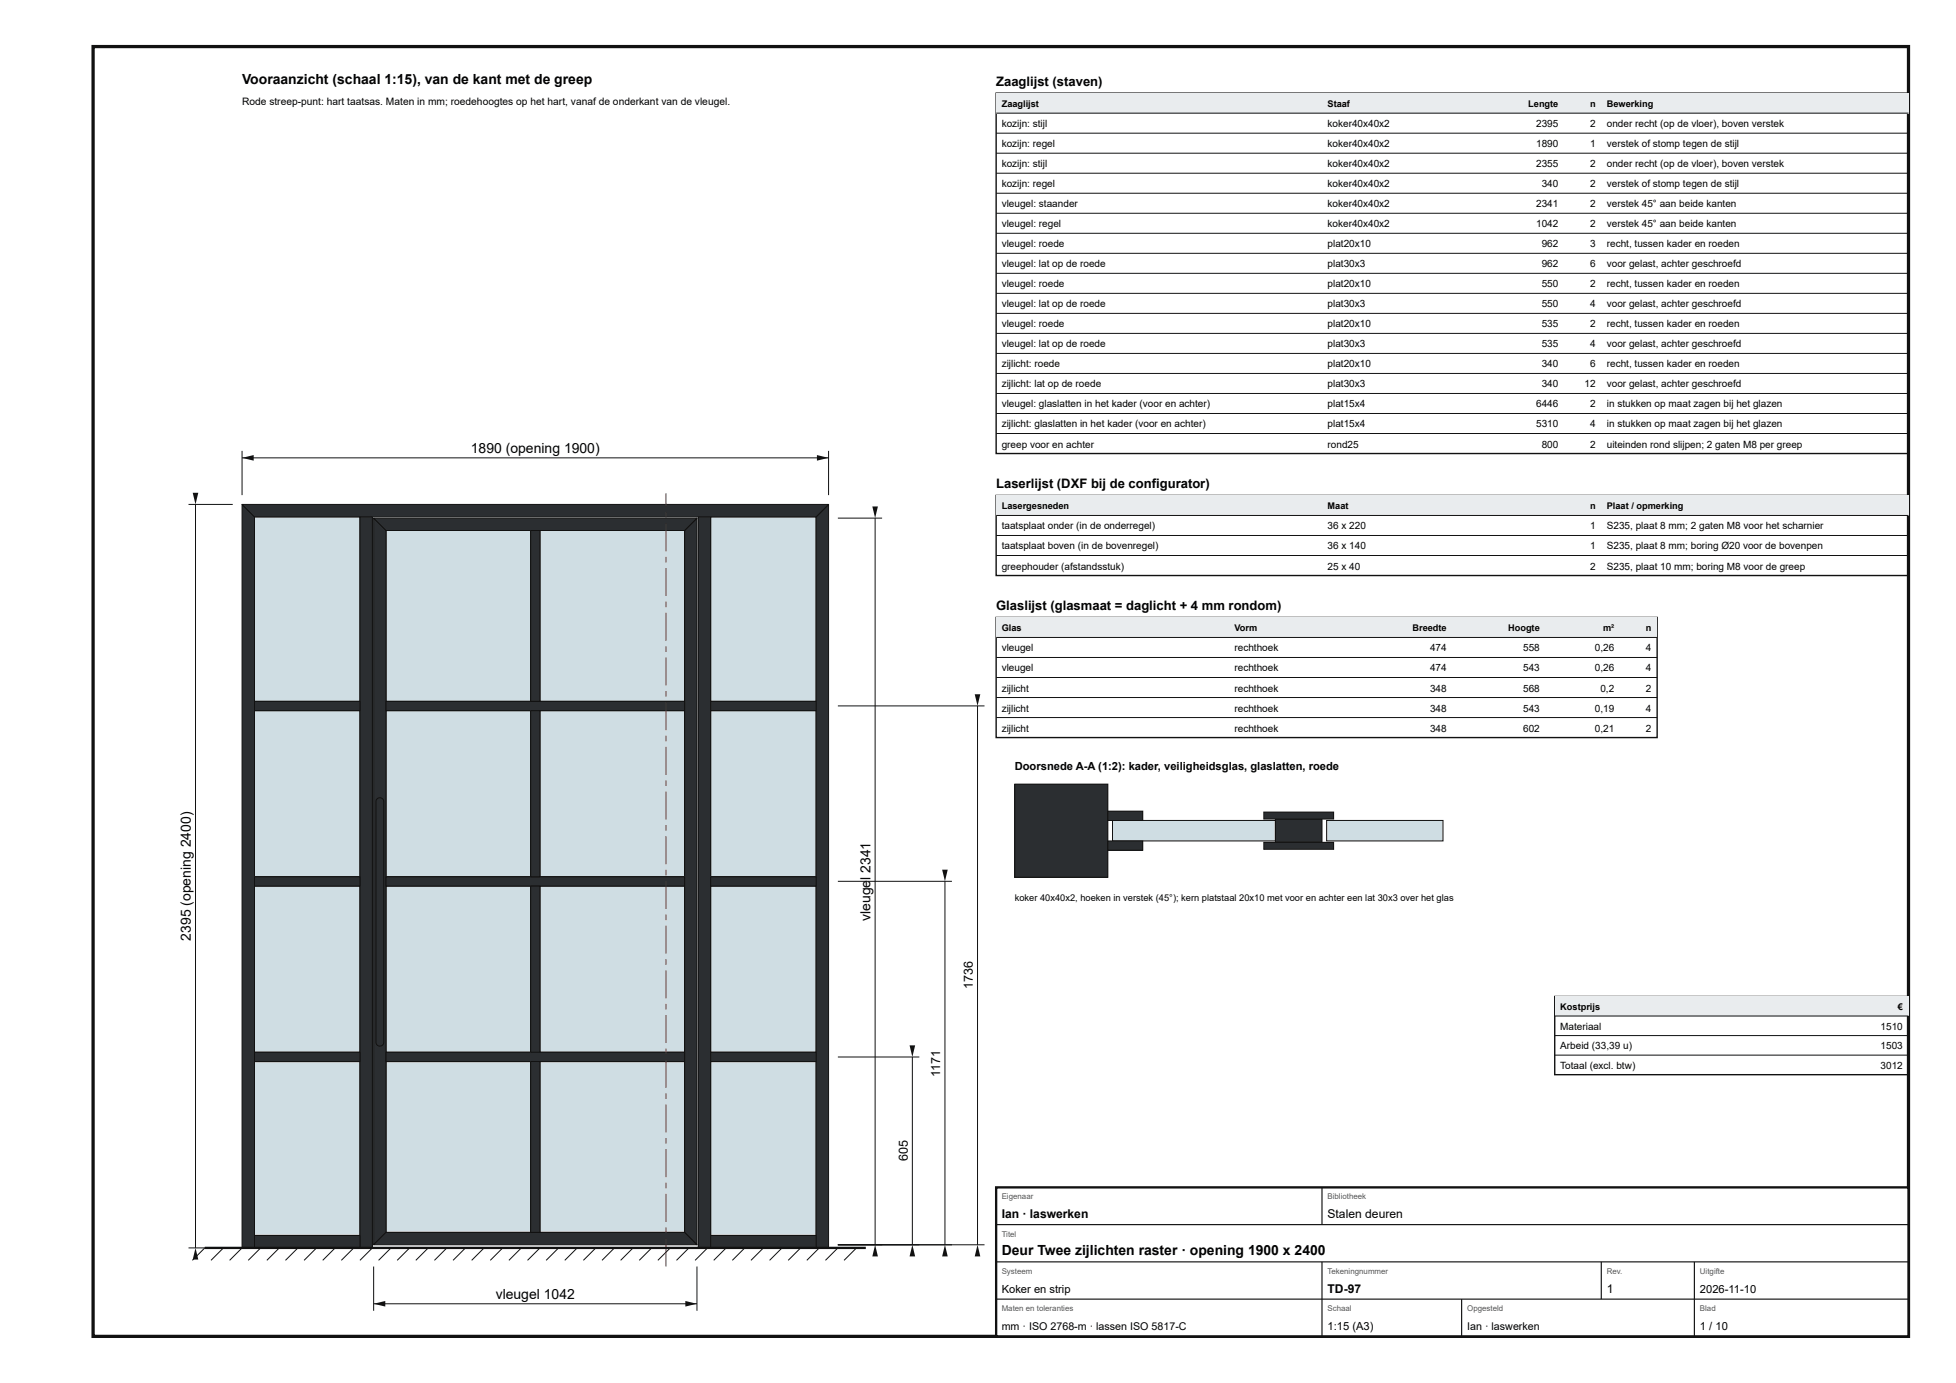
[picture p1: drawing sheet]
<svg xmlns="http://www.w3.org/2000/svg" width="420mm" height="297mm" viewBox="0 0 420 297" stroke-linecap="round" stroke-linejoin="round" font-family="sans-serif">
<defs><g id="words">
<g font-size="3">
<text x="52" y="18">Vooraanzicht (schaal 1:15), van de kant met de greep</text>
<text x="101.2" y="97.3">1890 (opening 1900)</text>
<text x="187" y="189" transform="rotate(-90 187 189)">l 2341</text>
<text x="187" y="197.8" transform="rotate(-90 187 197.8)">vleuge</text>
<text x="41" y="202" transform="rotate(-90 41 202)">2395 (opening 2400)</text>
<text x="215.2" y="269.6">Deur Twee zijlichten raster · opening 1900 x 2400</text>
<text x="106.5" y="279">vleugel 1042</text>
</g>
<g font-size="2.8">
<text x="214" y="18.5">Zaaglijst (staven)</text>
<text x="214" y="104.9">Laserlijst (DXF bij de configurator)</text>
<text x="214" y="131.1">Glaslijst (glasmaat = daglicht + 4 mm rondom)</text>
</g>
<g font-size="2.7">
<text x="209" y="212.5" transform="rotate(-90 209 212.5)">1736</text>
<text x="202" y="231.2" transform="rotate(-90 202 231.2)">1171</text>
<text x="195" y="249.4" transform="rotate(-90 195 249.4)">605</text>
</g>
<g font-size="2.6">
<text x="215.2" y="261.6">Ian · laswerken</text>
<text x="285.2" y="261.6">Stalen deuren</text>
<text x="285.2" y="277.6">TD-97</text>
<text x="345.2" y="277.6">1</text>
</g>
<g font-size="2.4">
<text x="218" y="165.4">Doorsnede A-A (1:2): kader, veiligheidsglas, glaslatten, roede</text>
<text x="215.2" y="277.6">Koker en strip</text>
<text x="365.2" y="277.6">2026-11-10</text>
<text x="285.2" y="285.6">1:15 (A3)</text>
<text x="365.2" y="285.6">1 / 10</text>
</g>
<g font-size="2.3">
<text x="215.2" y="285.6">mm · ISO 2768-m · lassen ISO 5817-C</text>
<text x="315.2" y="285.6">Ian · laswerken</text>
</g>
<text font-size="2.2" x="52" y="22.5">Rode streep-punt: hart taatsas. Maten in mm; roedehoogtes op het hart, vanaf de onderkant van de vleugel.</text>
<g font-size="2.1">
<text x="215.2" y="27.3">kozijn: stijl</text>
<text x="285.2" y="27.3">koker40x40x2</text>
<text x="330" y="27.3">2395</text>
<text x="341.6" y="27.3">2</text>
<text x="345.2" y="27.3">onder recht (op de vloer), boven verstek</text>
<text x="215.2" y="31.6">kozijn: regel</text>
<text x="215.2" y="35.9">kozijn: stijl</text>
<text x="285.2" y="31.6">koker40x40x2</text>
<text x="285.2" y="35.9">koker40x40x2</text>
<text x="330" y="31.6">1890</text>
<text x="330" y="35.9">2355</text>
<text x="341.6" y="31.6">1</text>
<text x="341.6" y="35.9">2</text>
<text x="345.2" y="31.6">verstek of stomp tegen de stijl</text>
<text x="345.2" y="35.9">onder recht (op de vloer), boven verstek</text>
<text x="215.2" y="40.2">kozijn: regel</text>
<text x="285.2" y="40.2">koker40x40x2</text>
<text x="331.2" y="40.2">340</text>
<text x="341.6" y="40.2">2</text>
<text x="345.2" y="40.2">verstek of stomp tegen de stijl</text>
<text x="215.2" y="44.5">vleugel: staander</text>
<text x="285.2" y="44.5">koker40x40x2</text>
<text x="330" y="44.5">2341</text>
<text x="341.6" y="44.5">2</text>
<text x="345.2" y="44.5">verstek 45° aan beide kanten</text>
<text x="215.2" y="48.8">vleugel: regel</text>
<text x="215.2" y="53.1">vleugel: roede</text>
<text x="285.2" y="48.8">koker40x40x2</text>
<text x="285.2" y="53.1">plat20x10</text>
<text x="330" y="48.8">1042</text>
<text x="331.2" y="53.1">962</text>
<text x="341.6" y="48.8">2</text>
<text x="341.6" y="53.1">3</text>
<text x="345.2" y="48.8">verstek 45° aan beide kanten</text>
<text x="345.2" y="53.1">recht, tussen kader en roeden</text>
<text x="215.2" y="57.4">vleugel: lat op de roede</text>
<text x="285.2" y="57.4">plat30x3</text>
<text x="331.2" y="57.4">962</text>
<text x="341.6" y="57.4">6</text>
<text x="345.2" y="57.4">voor gelast, achter geschroefd</text>
<text x="215.2" y="61.7">vleugel: roede</text>
<text x="285.2" y="61.7">plat20x10</text>
<text x="331.2" y="61.7">550</text>
<text x="341.6" y="61.7">2</text>
<text x="345.2" y="61.7">recht, tussen kader en roeden</text>
<text x="215.2" y="66">vleugel: lat op de roede</text>
<text x="215.2" y="70.3">vleugel: roede</text>
<text x="285.2" y="66">plat30x3</text>
<text x="285.2" y="70.3">plat20x10</text>
<text x="331.2" y="66">550</text>
<text x="331.2" y="70.3">535</text>
<text x="341.6" y="66">4</text>
<text x="341.6" y="70.3">2</text>
<text x="345.2" y="66">voor gelast, achter geschroefd</text>
<text x="345.2" y="70.3">recht, tussen kader en roeden</text>
<text x="215.2" y="74.6">vleugel: lat op de roede</text>
<text x="285.2" y="74.6">plat30x3</text>
<text x="331.2" y="74.6">535</text>
<text x="341.6" y="74.6">4</text>
<text x="345.2" y="74.6">voor gelast, achter geschroefd</text>
<text x="215.2" y="78.9">zijlicht: roede</text>
<text x="215.2" y="83.2">zijlicht: lat op de roede</text>
<text x="285.2" y="78.9">plat20x10</text>
<text x="285.2" y="83.2">plat30x3</text>
<text x="331.2" y="78.9">340</text>
<text x="331.2" y="83.2">340</text>
<text x="340.4" y="83.2">12</text>
<text x="341.6" y="78.9">6</text>
<text x="345.2" y="78.9">recht, tussen kader en roeden</text>
<text x="345.2" y="83.2">voor gelast, achter geschroefd</text>
<text x="215.2" y="87.5">vleugel: glaslatten in het kader (voor en achter)</text>
<text x="285.2" y="87.5">plat15x4</text>
<text x="330" y="87.5">6446</text>
<text x="341.6" y="87.5">2</text>
<text x="345.2" y="87.5">in stukken op maat zagen bij het glazen</text>
<text x="215.2" y="91.8">zijlicht: glaslatten in het kader (voor en achter)</text>
<text x="285.2" y="91.8">plat15x4</text>
<text x="330" y="91.8">5310</text>
<text x="341.6" y="91.8">4</text>
<text x="345.2" y="91.8">in stukken op maat zagen bij het glazen</text>
<text x="215.2" y="96.1">greep voor en achter</text>
<text x="285.2" y="96.1">rond25</text>
<text x="331.2" y="96.1">800</text>
<text x="341.6" y="96.1">2</text>
<text x="345.2" y="96.1">uiteinden rond slijpen; 2 gaten M8 per greep</text>
<text x="215.2" y="113.7">taatsplaat onder (in de onderregel)</text>
<text x="285.2" y="113.7">36 x 220</text>
<text x="341.6" y="113.7">1</text>
<text x="345.2" y="113.7">S235, plaat 8 mm; 2 gaten M8 voor het scharnier</text>
<text x="215.2" y="118">taatsplaat boven (in de bovenregel)</text>
<text x="285.2" y="118">36 x 140</text>
<text x="341.6" y="118">1</text>
<text x="345.2" y="118">S235, plaat 8 mm; boring Ø20 voor de bovenpen</text>
<text x="215.2" y="122.3">greephouder (afstandsstuk)</text>
<text x="285.2" y="122.3">25 x 40</text>
<text x="341.6" y="122.3">2</text>
<text x="345.2" y="122.3">S235, plaat 10 mm; boring M8 voor de greep</text>
<text x="215.2" y="139.9">vleugel</text>
<text x="265.2" y="139.9">rechthoek</text>
<text x="307.2" y="139.9">474</text>
<text x="327.2" y="139.9">558</text>
<text x="342.6" y="139.9">0,26</text>
<text x="353.6" y="139.9">4</text>
<text x="215.2" y="144.2">vleugel</text>
<text x="215.2" y="148.5">zijlicht</text>
<text x="265.2" y="144.2">rechthoek</text>
<text x="265.2" y="148.5">rechthoek</text>
<text x="307.2" y="144.2">474</text>
<text x="307.2" y="148.5">348</text>
<text x="327.2" y="144.2">543</text>
<text x="327.2" y="148.5">568</text>
<text x="342.6" y="144.2">0,26</text>
<text x="343.8" y="148.5">0,2</text>
<text x="353.6" y="144.2">4</text>
<text x="353.6" y="148.5">2</text>
<text x="215.2" y="152.8">zijlicht</text>
<text x="265.2" y="152.8">rechthoek</text>
<text x="307.2" y="152.8">348</text>
<text x="327.2" y="152.8">543</text>
<text x="342.6" y="152.8">0,19</text>
<text x="353.6" y="152.8">4</text>
<text x="215.2" y="157.1">zijlicht</text>
<text x="265.2" y="157.1">rechthoek</text>
<text x="307.2" y="157.1">348</text>
<text x="327.2" y="157.1">602</text>
<text x="342.6" y="157.1">0,21</text>
<text x="353.6" y="157.1">2</text>
<text x="335.2" y="221.1">Materiaal</text>
<text x="404" y="221.1">1510</text>
<text x="335.2" y="225.3">Arbeid (33,39 u)</text>
<text x="404" y="225.3">1503</text>
<text x="335.2" y="229.5">Totaal (excl. btw)</text>
<text x="404" y="229.5">3012</text>
</g>
<g font-size="2">
<text x="215.2" y="23">Zaaglijst</text>
<text x="285.2" y="23">Staaf</text>
<text x="328.3" y="23">Lengte</text>
<text x="341.6" y="23">n</text>
<text x="345.2" y="23">Bewerking</text>
<text x="215.2" y="109.4">Lasergesneden</text>
<text x="285.2" y="109.4">Maat</text>
<text x="341.6" y="109.4">n</text>
<text x="345.2" y="109.4">Plaat / opmerking</text>
<text x="215.2" y="135.6">Glas</text>
<text x="265.2" y="135.6">Vorm</text>
<text x="303.4" y="135.6">Breedte</text>
<text x="324" y="135.6">Hoogte</text>
<text x="344.4" y="135.6">m²</text>
<text x="353.6" y="135.6">n</text>
<text x="218" y="193.4">koker 40x40x2, hoeken in verstek (45°); kern platstaal 20x10 met voor en achter een lat 30x3 over het glas</text>
<text x="335.2" y="216.9">Kostprijs</text>
<text x="407.7" y="216.9">€</text>
</g>
<g font-size="1.7" fill="#555">
<text x="215.2" y="257.6">Eigenaar</text>
<text x="285.2" y="257.6">Bibliotheek</text>
<text x="215.2" y="265.6">Titel</text>
<text x="215.2" y="273.6">Systeem</text>
<text x="285.2" y="273.6">Tekeningnummer</text>
<text x="345.2" y="273.6">Rev.</text>
<text x="365.2" y="273.6">Uitgifte</text>
<text x="215.2" y="281.6">Maten en toleranties</text>
<text x="285.2" y="281.6">Schaal</text>
<text x="315.2" y="281.6">Opgesteld</text>
<text x="365.2" y="281.6">Blad</text>
</g>
</g></defs>
<path d="M20 10h390v277h-390z" fill="none" stroke="#111" stroke-width=".7" stroke-linecap="butt"/>
<path d="M82.9 228h31.1v36.7h-31.1z" fill="#cfdde3"/>
<path d="M82.9 228h31.1v36.7h-31.1z" fill="none" stroke="#111" stroke-width=".21"/>
<path d="M116 228h31.1v36.7h-31.1z" fill="#cfdde3"/>
<path d="M116 228h31.1v36.7h-31.1z" fill="none" stroke="#111" stroke-width=".21"/>
<path d="M82.9 190.3h31.1v35.7h-31.1z" fill="#cfdde3"/>
<path d="M82.9 190.3h31.1v35.7h-31.1z" fill="none" stroke="#111" stroke-width=".21"/>
<path d="M116 190.3h31.1v35.7h-31.1z" fill="#cfdde3"/>
<path d="M116 190.3h31.1v35.7h-31.1z" fill="none" stroke="#111" stroke-width=".21"/>
<path d="M82.9 152.6h31.1v35.7h-31.1z" fill="#cfdde3"/>
<path d="M82.9 152.6h31.1v35.7h-31.1z" fill="none" stroke="#111" stroke-width=".21"/>
<path d="M116 152.6h31.1v35.7h-31.1z" fill="#cfdde3"/>
<path d="M116 152.6h31.1v35.7h-31.1z" fill="none" stroke="#111" stroke-width=".21"/>
<path d="M82.9 113.9h31.1v36.7h-31.1z" fill="#cfdde3"/>
<path d="M82.9 113.9h31.1v36.7h-31.1z" fill="none" stroke="#111" stroke-width=".21"/>
<path d="M116 113.9h31.1v36.7h-31.1z" fill="#cfdde3"/>
<path d="M116 113.9h31.1v36.7h-31.1z" fill="none" stroke="#111" stroke-width=".21"/>
<path d="M54.7 228h22.6v37.3h-22.6z" fill="#cfdde3"/>
<path d="M54.7 228h22.6v37.3h-22.6z" fill="none" stroke="#111" stroke-width=".21"/>
<path d="M54.7 190.3h22.6v35.7h-22.6z" fill="#cfdde3"/>
<path d="M54.7 190.3h22.6v35.7h-22.6z" fill="none" stroke="#111" stroke-width=".21"/>
<path d="M54.7 152.6h22.6v35.7h-22.6z" fill="#cfdde3"/>
<path d="M54.7 152.6h22.6v35.7h-22.6z" fill="none" stroke="#111" stroke-width=".21"/>
<path d="M54.7 111h22.6v39.6h-22.6z" fill="#cfdde3"/>
<path d="M54.7 111h22.6v39.6h-22.6z" fill="none" stroke="#111" stroke-width=".21"/>
<path d="M152.7 228h22.6v37.3h-22.6z" fill="#cfdde3"/>
<path d="M152.7 228h22.6v37.3h-22.6z" fill="none" stroke="#111" stroke-width=".21"/>
<path d="M152.7 190.3h22.6v35.7h-22.6z" fill="#cfdde3"/>
<path d="M152.7 190.3h22.6v35.7h-22.6z" fill="none" stroke="#111" stroke-width=".21"/>
<path d="M152.7 152.6h22.6v35.7h-22.6z" fill="#cfdde3"/>
<path d="M152.7 152.6h22.6v35.7h-22.6z" fill="none" stroke="#111" stroke-width=".21"/>
<path d="M152.7 111h22.6v39.6h-22.6z" fill="#cfdde3"/>
<path d="M152.7 111h22.6v39.6h-22.6z" fill="none" stroke="#111" stroke-width=".21"/>
<path d="M52 108.3l2.7 2.7v157h-2.7z" fill="#2b2e31"/>
<path d="M52 108.3l2.7 2.7v157h-2.7z" fill="none" stroke="#111" stroke-width=".21"/>
<path d="M175.3 111l2.7-2.7v159.7h-2.7z" fill="#2b2e31"/>
<path d="M175.3 111l2.7-2.7v159.7h-2.7z" fill="none" stroke="#111" stroke-width=".21"/>
<path d="M52 108.3h126l-2.7 2.7h-120.6z" fill="#2b2e31"/>
<path d="M52 108.3h126l-2.7 2.7h-120.6z" fill="none" stroke="#111" stroke-width=".21"/>
<path d="M77.3 111h2.7v157h-2.7z" fill="#2b2e31"/>
<path d="M77.3 111h2.7v157h-2.7z" fill="none" stroke="#111" stroke-width=".21"/>
<path d="M54.7 265.3h22.6v2.7h-22.6z" fill="#2b2e31"/>
<path d="M54.7 265.3h22.6v2.7h-22.6z" fill="none" stroke="#111" stroke-width=".21"/>
<path d="M150 111h2.7v157h-2.7z" fill="#2b2e31"/>
<path d="M150 111h2.7v157h-2.7z" fill="none" stroke="#111" stroke-width=".21"/>
<path d="M152.7 265.3h22.6v2.7h-22.6z" fill="#2b2e31"/>
<path d="M152.7 265.3h22.6v2.7h-22.6z" fill="none" stroke="#111" stroke-width=".21"/>
<path d="M80.3 111.3l2.6 2.6v150.8l-2.6 2.6z" fill="#2b2e31"/>
<path d="M80.3 111.3l2.6 2.6v150.8l-2.6 2.6z" fill="none" stroke="#111" stroke-width=".21"/>
<path d="M149.7 111.3v156l-2.6-2.6v-150.8z" fill="#2b2e31"/>
<path d="M149.7 111.3v156l-2.6-2.6v-150.8z" fill="none" stroke="#111" stroke-width=".21"/>
<path d="M80.3 267.3l2.6-2.6h64.2l2.6 2.6z" fill="#2b2e31"/>
<path d="M80.3 267.3l2.6-2.6h64.2l2.6 2.6z" fill="none" stroke="#111" stroke-width=".21"/>
<path d="M80.3 111.3h69.4l-2.6 2.6h-64.2z" fill="#2b2e31"/>
<path d="M80.3 111.3h69.4l-2.6 2.6h-64.2z" fill="none" stroke="#111" stroke-width=".21"/>
<path d="M82.9 226h64.2v2h-64.2z" fill="#2b2e31"/>
<path d="M82.9 226h64.2v2h-64.2z" fill="none" stroke="#111" stroke-width=".21"/>
<path d="M82.9 188.3h64.2v2h-64.2z" fill="#2b2e31"/>
<path d="M82.9 188.3h64.2v2h-64.2z" fill="none" stroke="#111" stroke-width=".21"/>
<path d="M82.9 150.6h64.2v2h-64.2z" fill="#2b2e31"/>
<path d="M82.9 150.6h64.2v2h-64.2z" fill="none" stroke="#111" stroke-width=".21"/>
<path d="M114 228h2v36.7h-2z" fill="#2b2e31"/>
<path d="M114 228h2v36.7h-2z" fill="none" stroke="#111" stroke-width=".21"/>
<path d="M114 190.3h2v35.7h-2z" fill="#2b2e31"/>
<path d="M114 190.3h2v35.7h-2z" fill="none" stroke="#111" stroke-width=".21"/>
<path d="M114 152.6h2v35.7h-2z" fill="#2b2e31"/>
<path d="M114 152.6h2v35.7h-2z" fill="none" stroke="#111" stroke-width=".21"/>
<path d="M114 113.9h2v36.7h-2z" fill="#2b2e31"/>
<path d="M114 113.9h2v36.7h-2z" fill="none" stroke="#111" stroke-width=".21"/>
<path d="M54.7 226h22.6v2h-22.6z" fill="#2b2e31"/>
<path d="M54.7 226h22.6v2h-22.6z" fill="none" stroke="#111" stroke-width=".21"/>
<path d="M54.7 188.3h22.6v2h-22.6z" fill="#2b2e31"/>
<path d="M54.7 188.3h22.6v2h-22.6z" fill="none" stroke="#111" stroke-width=".21"/>
<path d="M54.7 150.6h22.6v2h-22.6z" fill="#2b2e31"/>
<path d="M54.7 150.6h22.6v2h-22.6z" fill="none" stroke="#111" stroke-width=".21"/>
<path d="M152.7 226h22.6v2h-22.6z" fill="#2b2e31"/>
<path d="M152.7 226h22.6v2h-22.6z" fill="none" stroke="#111" stroke-width=".21"/>
<path d="M152.7 188.3h22.6v2h-22.6z" fill="#2b2e31"/>
<path d="M152.7 188.3h22.6v2h-22.6z" fill="none" stroke="#111" stroke-width=".21"/>
<path d="M152.7 150.6h22.6v2h-22.6z" fill="#2b2e31"/>
<path d="M152.7 150.6h22.6v2h-22.6z" fill="none" stroke="#111" stroke-width=".21"/>
<path d="M143 266h.2v6h-.2zM143 263.6h.2v1.2h-.2zM143 256.4h.2v6h-.2zM143 254h.2v1.2h-.2zM143 246.8h.2v6h-.2zM143 244.4h.2v1.2h-.2zM143 237.2h.2v6h-.2zM143 234.8h.2v1.2h-.2zM143 227.6h.2v6h-.2zM143 225.2h.2v1.2h-.2zM143 218h.2v6h-.2zM143 215.6h.2v1.2h-.2zM143 208.4h.2v6h-.2zM143 206h.2v1.2h-.2zM143 198.8h.2v6h-.2zM143 196.4h.2v1.2h-.2zM143 189.2h.2v6h-.2zM143 186.8h.2v1.2h-.2zM143 179.6h.2v6h-.2zM143 177.2h.2v1.2h-.2zM143 170h.2v6h-.2zM143 167.6h.2v1.2h-.2zM143 160.4h.2v6h-.2zM143 158h.2v1.2h-.2zM143 150.8h.2v6h-.2zM143 148.4h.2v1.2h-.2zM143 141.2h.2v6h-.2zM143 138.8h.2v1.2h-.2zM143 131.6h.2v6h-.2zM143 129.2h.2v1.2h-.2zM143 122h.2v6h-.2zM143 119.6h.2v1.2h-.2zM143 112.4h.2v6h-.2zM143 110h.2v1.2h-.2zM143 105.9h.2v2.9h-.2z" fill="#b00"/>
<path d="M81 171.6a.84 .84 0 0 1 .9-.2 .84 .84 0 0 1 .5 .7v51.8a.84 .84 0 0 1-.8 .8 .84 .84 0 0 1-.8-.8v-51.8z" fill="#2b2e31"/>
<g fill="none" stroke="#111" stroke-width=".21">
<path d="M52 96.8v9.5M52 98.3h126M178 96.8v9.5M81 171.6a.84 .84 0 0 1 .9-.2 .84 .84 0 0 1 .5 .7v51.8a.84 .84 0 0 1-.8 .8 .84 .84 0 0 1-.8-.8v-51.8zM44 268l-2.7 2.7M48 268l-2.7 2.7M52 268l-2.7 2.7M56 268l-2.7 2.7M60 268l-2.7 2.7M64 268l-2.7 2.7M68 268l-2.7 2.7M72 268l-2.7 2.7"/>
<path d="M76 268l-2.7 2.7M80 268l-2.7 2.7M84 268l-2.7 2.7M88 268l-2.7 2.7M92 268l-2.7 2.7M96 268l-2.7 2.7M100 268l-2.7 2.7M104 268l-2.7 2.7M108 268l-2.7 2.7M112 268l-2.7 2.7M116 268l-2.7 2.7M120 268l-2.7 2.7"/>
<path d="M124 268l-2.7 2.7M128 268l-2.7 2.7M132 268l-2.7 2.7M136 268l-2.7 2.7M140 268l-2.7 2.7M144 268l-2.7 2.7M148 268l-2.7 2.7M152 268l-2.7 2.7M156 268l-2.7 2.7M160 268l-2.7 2.7M164 268l-2.7 2.7M168 268l-2.7 2.7"/>
<path d="M172 268l-2.7 2.7M176 268l-2.7 2.7M180 268l-2.7 2.7M184 268l-2.7 2.7"/>
</g>
<path d="M44 268h142" fill="none" stroke="#111" stroke-width=".5"/>
<g fill="#111">
<path d="M52 98.3l2.5-.6v1.2z"/>
<path d="M175.5 97.7l2.5 .6-2.5 .6z"/>
</g>
<path d="M40.5 108.3h9.5M42 108.3v159.7M40.5 268h9.5" fill="none" stroke="#111" stroke-width=".21"/>
<g fill="#111">
<path d="M42 268l.6 2.5h-1.2z"/>
<path d="M41.4 105.8h1.2l-.6 2.5z"/>
</g>
<path d="M80.3 272v9.5M80.3 280h69.4M149.7 272v9.5" fill="none" stroke="#111" stroke-width=".21"/>
<g fill="#111">
<path d="M80.3 280l2.5-.6v1.2z"/>
<path d="M147.2 279.4l2.5 .6-2.5 .6z"/>
</g>
<path d="M180 111.3h9.5M188 111.3v156M180 267.3h9.5" fill="none" stroke="#111" stroke-width=".21"/>
<g fill="#111">
<path d="M188 267.3l.6 2.5h-1.2z"/>
<path d="M187.4 108.8h1.2l-.6 2.5z"/>
</g>
<path d="M180 227h17.5M196 227v40.3M180 267.3h17.5" fill="none" stroke="#111" stroke-width=".21"/>
<g fill="#111">
<path d="M196 267.3l.6 2.5h-1.2z"/>
<path d="M195.4 224.5h1.2l-.6 2.5z"/>
</g>
<path d="M180 189.3h24.5M203 189.3v78M180 267.3h24.5" fill="none" stroke="#111" stroke-width=".21"/>
<g fill="#111">
<path d="M203 267.3l.6 2.5h-1.2z"/>
<path d="M202.4 186.8h1.2l-.6 2.5z"/>
</g>
<path d="M180 151.6h31.5M210 151.6v115.7M180 267.3h31.5" fill="none" stroke="#111" stroke-width=".21"/>
<g fill="#111">
<path d="M210 267.3l.6 2.5h-1.2z"/>
<path d="M209.4 149.1h1.2l-.6 2.5z"/>
</g>
<path d="M214 20h196v77.4h-196z" fill="none" stroke="#111" stroke-width=".3"/>
<path d="M214 20h196v4.3h-196z" fill="#e9ecee"/>
<g fill="none" stroke="#111" stroke-width=".21">
<path d="M214 24.3h196M214 28.6h196M214 32.9h196M214 37.2h196M214 41.5h196M214 45.8h196M214 50.1h196M214 54.4h196M214 58.7h196M214 63h196M214 67.3h196M214 71.6h196"/>
<path d="M214 75.9h196M214 80.2h196M214 84.5h196M214 88.8h196M214 93.1h196"/>
</g>
<path d="M214 106.4h196v17.2h-196z" fill="none" stroke="#111" stroke-width=".3"/>
<path d="M214 106.4h196v4.3h-196z" fill="#e9ecee"/>
<path d="M214 110.7h196M214 115h196M214 119.3h196" fill="none" stroke="#111" stroke-width=".21"/>
<path d="M214 132.6h142v25.8h-142z" fill="none" stroke="#111" stroke-width=".3"/>
<path d="M214 132.6h142v4.3h-142z" fill="#e9ecee"/>
<path d="M214 136.9h142M214 141.2h142M214 145.5h142M214 149.8h142M214 154.1h142" fill="none" stroke="#111" stroke-width=".21"/>
<path d="M218 168.4h20v20h-20z" fill="#2b2e31"/>
<path d="M218 168.4h20v20h-20z" fill="none" stroke="#111" stroke-width=".21"/>
<path d="M239 176.2h35v4.4h-35z" fill="#cfdde3"/>
<path d="M239 176.2h35v4.4h-35z" fill="none" stroke="#111" stroke-width=".21"/>
<path d="M238 174.2h7.5v2h-7.5z" fill="#2b2e31"/>
<path d="M238 174.2h7.5v2h-7.5z" fill="none" stroke="#111" stroke-width=".21"/>
<path d="M238 180.6h7.5v2h-7.5z" fill="#2b2e31"/>
<path d="M238 180.6h7.5v2h-7.5z" fill="none" stroke="#111" stroke-width=".21"/>
<path d="M274 175.9h10v5h-10z" fill="#2b2e31"/>
<path d="M274 175.9h10v5h-10z" fill="none" stroke="#111" stroke-width=".21"/>
<path d="M271.5 174.4h15v1.5h-15z" fill="#2b2e31"/>
<path d="M271.5 174.4h15v1.5h-15z" fill="none" stroke="#111" stroke-width=".21"/>
<path d="M271.5 180.9h15v1.5h-15z" fill="#2b2e31"/>
<path d="M271.5 180.9h15v1.5h-15z" fill="none" stroke="#111" stroke-width=".21"/>
<path d="M285 176.2h25v4.4h-25z" fill="#cfdde3"/>
<path d="M285 176.2h25v4.4h-25z" fill="none" stroke="#111" stroke-width=".21"/>
<path d="M334 214h76v16.8h-76z" fill="none" stroke="#111" stroke-width=".3"/>
<path d="M334 214h76v4.2h-76z" fill="#e9ecee"/>
<path d="M334 218.2h76M334 222.4h76M334 226.6h76" fill="none" stroke="#111" stroke-width=".21"/>
<path d="M214 255h196v32h-196z" fill="#fff"/>
<path d="M214 255h196v32h-196z" fill="none" stroke="#111" stroke-width=".5"/>
<path d="M284 255v8M214 263h196M214 271h196M214 279h196M284 271v16M314 279v8M344 271v8M364 271v16" fill="none" stroke="#111" stroke-width=".25"/>
<use href="#words"/>
</svg>
